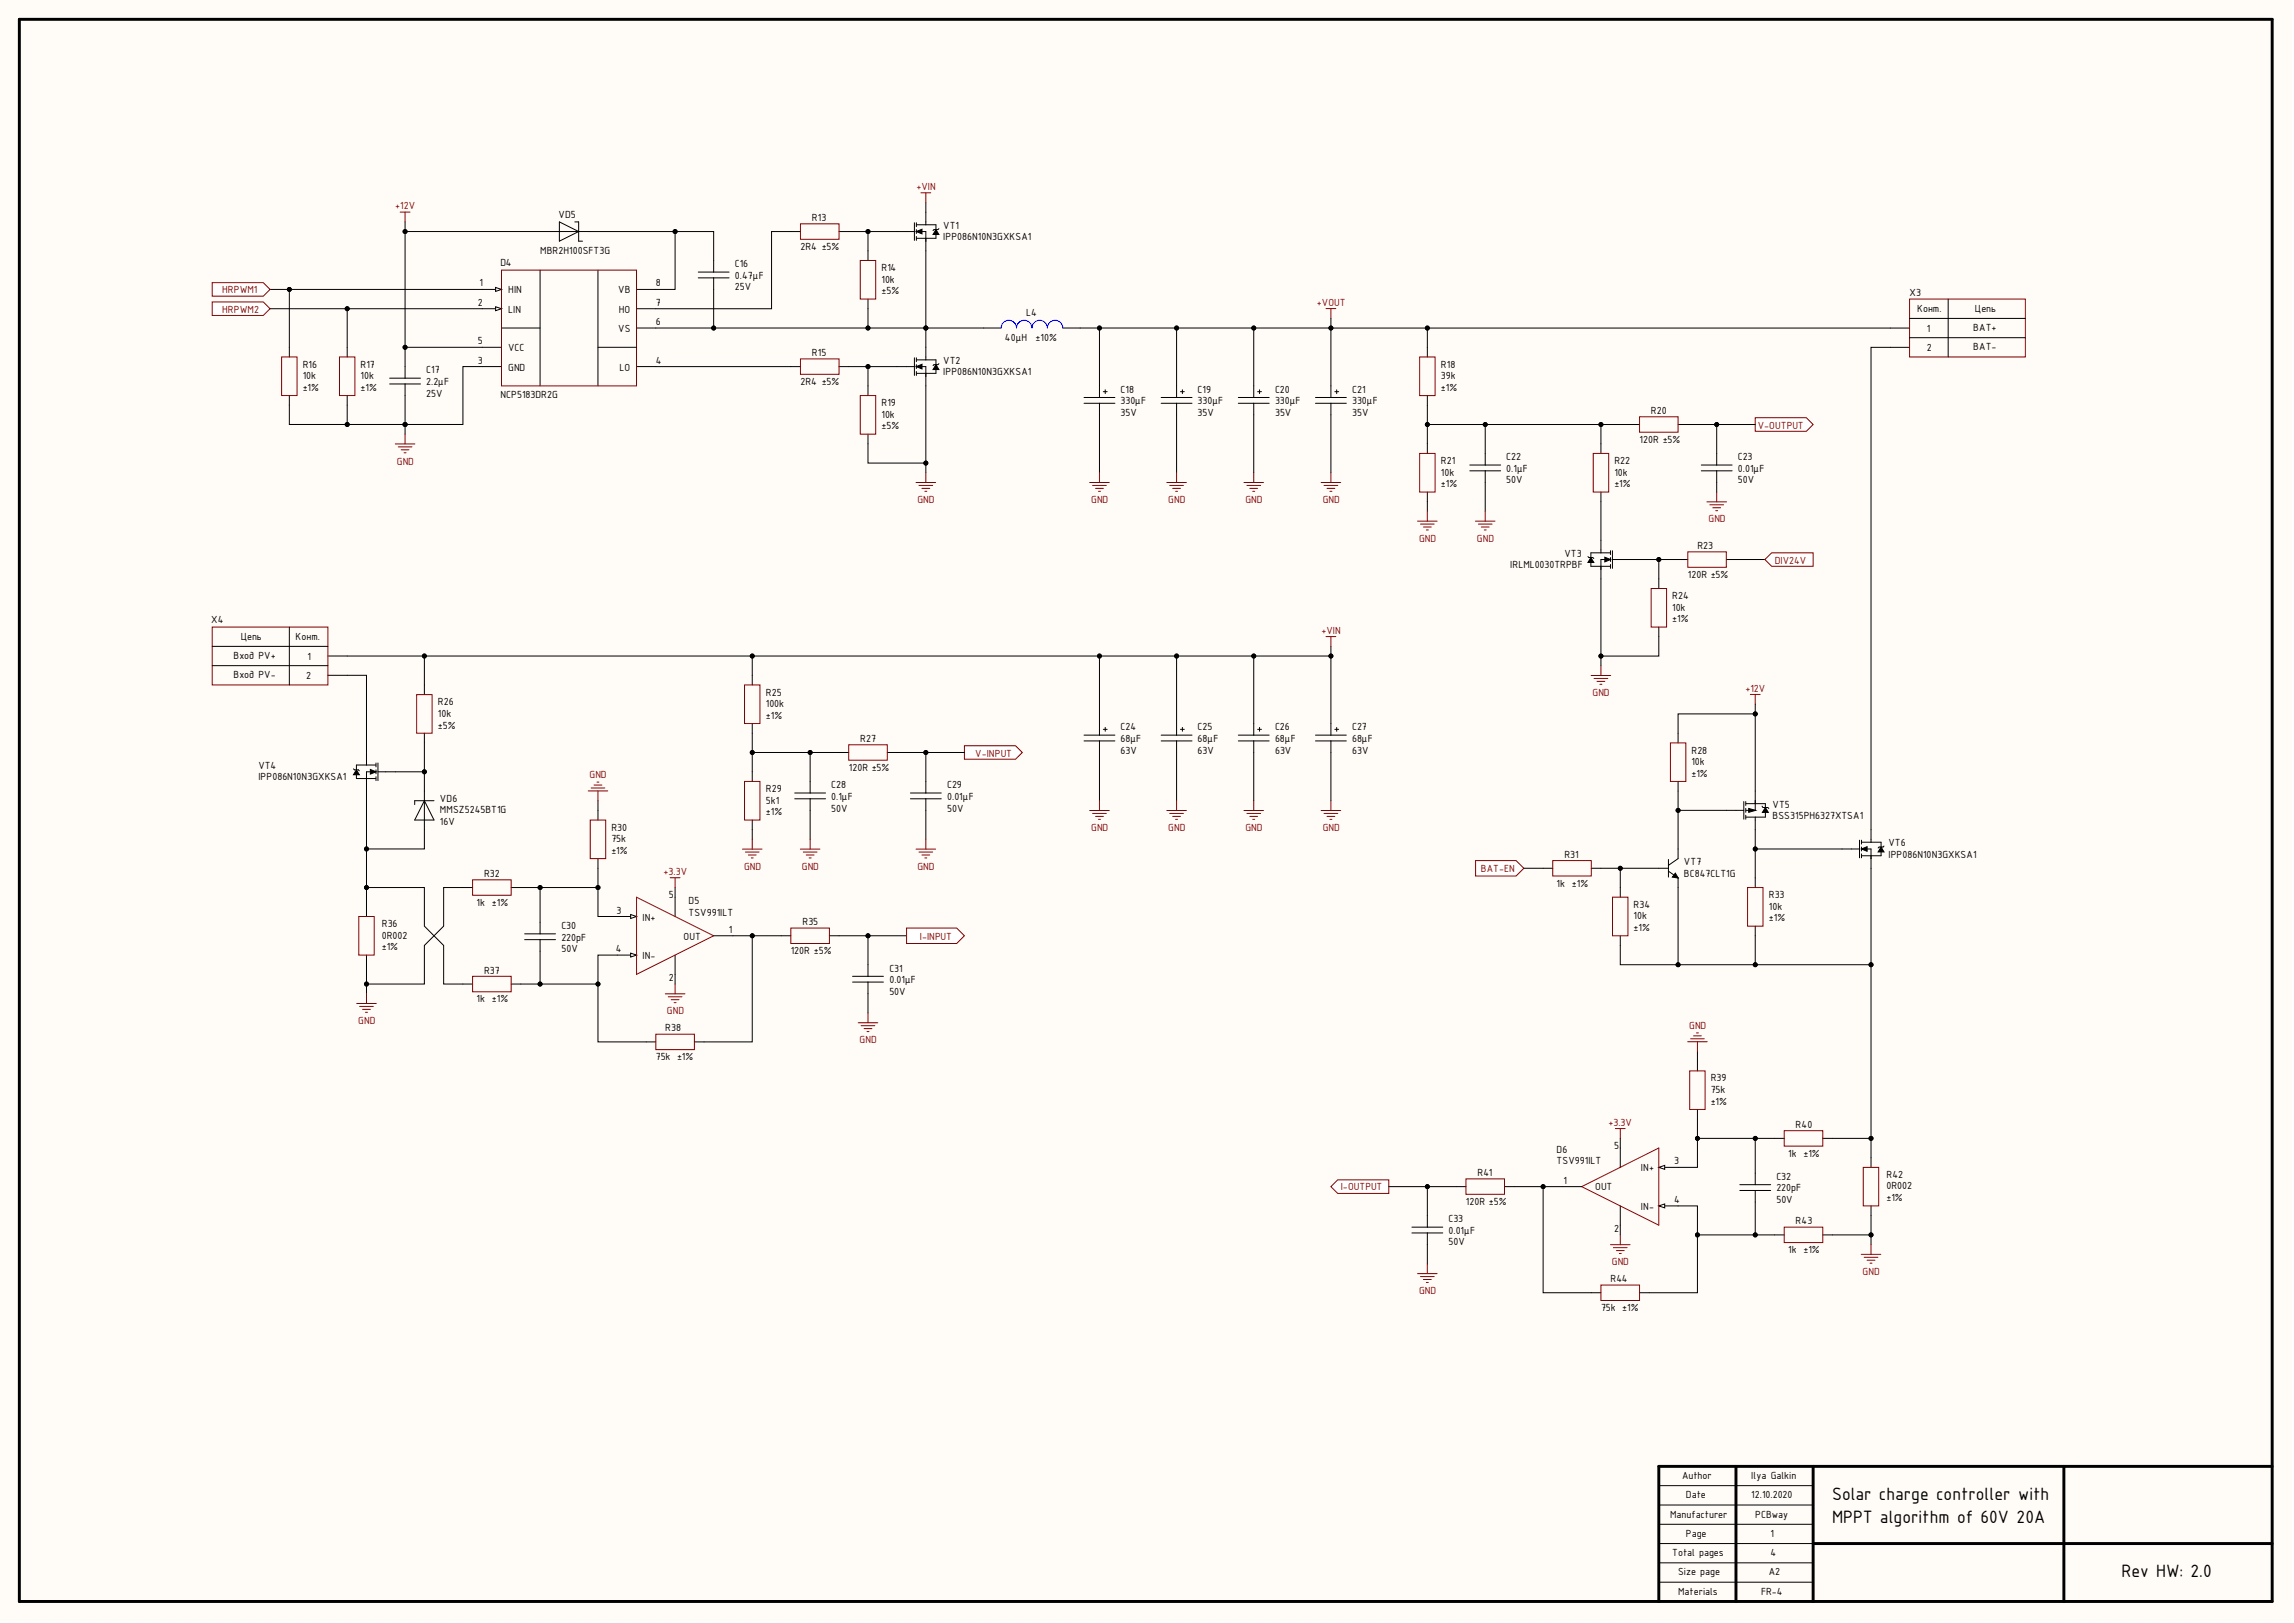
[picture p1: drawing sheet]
<svg xmlns="http://www.w3.org/2000/svg" width="594mm" height="420mm" viewBox="0 0 594 420" stroke-linecap="round" stroke-linejoin="round" font-family="sans-serif">
<defs><g id="words">
<g font-size="5">
<text x="474.2" y="388.4">Solar charge controller with</text>
<text x="474.2" y="394.3">MPPT algorithm of 60V 20A</text>
<text x="549.1" y="408.3">Rev HW: 2.0</text>
</g>
<g font-size="2.9" fill="#800000">
<text x="237.2" y="49.2">+VIN</text>
<text x="102.3" y="54.2">+12V</text>
<text x="57.5" y="75.9">HRPWM1</text>
<text x="57.5" y="80.9">HRPWM2</text>
<text x="340.8" y="79.2">+VOUT</text>
<text x="454.9" y="111">V-OUTPUT</text>
<text x="102.7" y="120.3">GND</text>
<text x="237.4" y="130.2">GND</text>
<text x="282.4" y="130.2">GND</text>
<text x="302.4" y="130.2">GND</text>
<text x="322.3" y="130.2">GND</text>
<text x="342.3" y="130.2">GND</text>
<text x="442.2" y="135.2">GND</text>
<text x="367.3" y="140.2">GND</text>
<text x="382.2" y="140.2">GND</text>
<text x="459.3" y="145.9">DIV24V</text>
<text x="342" y="164.1">+VIN</text>
<text x="451.7" y="179">+12V</text>
<text x="412.2" y="180.2">GND</text>
<text x="252.4" y="195.9">V-INPUT</text>
<text x="152.6" y="201.5">GND</text>
<text x="282.4" y="215.2">GND</text>
<text x="302.4" y="215.2">GND</text>
<text x="322.3" y="215.2">GND</text>
<text x="342.3" y="215.2">GND</text>
<text x="171.8" y="226.5">+3.3V</text>
<text x="192.6" y="225.1">GND</text>
<text x="207.5" y="225.1">GND</text>
<text x="237.4" y="225.1">GND</text>
<text x="383.3" y="225.8">BAT-EN</text>
<text x="238" y="243.3">I-INPUT</text>
<text x="172.6" y="262.6">GND</text>
<text x="92.7" y="265.1">GND</text>
<text x="437.2" y="266.4">GND</text>
<text x="222.5" y="270.1">GND</text>
<text x="416.3" y="291.4">+3.3V</text>
<text x="347" y="308.2">I-OUTPUT</text>
<text x="417.2" y="327.6">GND</text>
<text x="367.3" y="335.1">GND</text>
<text x="482.1" y="330.1">GND</text>
</g>
<g font-size="2.9">
<text x="144.5" y="56.5">VD5</text>
<text x="210.1" y="57.2">R13</text>
<text x="244.1" y="59.2">VT1</text>
<text x="139.8" y="65.7">MBR2H100SFT3G</text>
<text x="207.2" y="64.7">2R4 ±5%</text>
<text x="244.1" y="62.2">IPP086N10N3GXKSA1</text>
<text x="129.5" y="68.9">D4</text>
<text x="190.2" y="69.2">C16</text>
<text x="228.1" y="70.2">R14</text>
<text x="124.1" y="74.2">1</text>
<text x="131.5" y="75.9">HIN</text>
<text x="160" y="75.9">VB</text>
<text x="169.7" y="74.2">8</text>
<text x="190.2" y="75.2">25V</text>
<text x="190.2" y="72.2">0.47μF</text>
<text x="228.1" y="76.2">±5%</text>
<text x="228.1" y="73.2">10k</text>
<text x="494.2" y="76.7">X3</text>
<text x="123.7" y="79.2">2</text>
<text x="131.5" y="80.9">LIN</text>
<text x="160.2" y="80.9">HO</text>
<text x="169.7" y="79.2">7</text>
<text x="265.6" y="81.7">L4</text>
<text x="496.2" y="80.7">Конт.</text>
<text x="511.2" y="80.7">Цепь</text>
<text x="123.7" y="89.1">5</text>
<text x="160" y="85.9">VS</text>
<text x="169.7" y="84.1">6</text>
<text x="260.1" y="88.2">40μH</text>
<text x="268" y="88.2">±10%</text>
<text x="498.7" y="85.9">1</text>
<text x="510.7" y="85.7">BAT+</text>
<text x="78.4" y="95.1">R16</text>
<text x="93.3" y="95.1">R17</text>
<text x="123.7" y="94.2">3</text>
<text x="131.5" y="90.9">VCC</text>
<text x="131.5" y="96">GND</text>
<text x="160.4" y="96">LO</text>
<text x="169.7" y="94.2">4</text>
<text x="210.1" y="92.2">R15</text>
<text x="244.1" y="94.2">VT2</text>
<text x="372.9" y="95.1">R18</text>
<text x="498.7" y="90.9">2</text>
<text x="510.7" y="90.7">BAT-</text>
<text x="78.4" y="101.1">±1%</text>
<text x="78.4" y="98.2">10k</text>
<text x="93.3" y="101.1">±1%</text>
<text x="93.3" y="98.2">10k</text>
<text x="110.3" y="99.7">2.2μF</text>
<text x="110.3" y="96.7">C17</text>
<text x="207.2" y="99.7">2R4 ±5%</text>
<text x="244.1" y="97.2">IPP086N10N3GXKSA1</text>
<text x="290" y="101.7">C18</text>
<text x="310" y="101.7">C19</text>
<text x="330" y="101.7">C20</text>
<text x="350" y="101.7">C21</text>
<text x="372.9" y="101.1">±1%</text>
<text x="372.9" y="98.2">39k</text>
<text x="110.3" y="102.7">25V</text>
<text x="129.5" y="103">NCP5183DR2G</text>
<text x="228.1" y="105.1">R19</text>
<text x="290" y="107.7">35V</text>
<text x="290" y="104.7">330μF</text>
<text x="310" y="107.7">35V</text>
<text x="310" y="104.7">330μF</text>
<text x="330" y="107.7">35V</text>
<text x="330" y="104.7">330μF</text>
<text x="350" y="107.7">35V</text>
<text x="350" y="104.7">330μF</text>
<text x="427.3" y="107.1">R20</text>
<text x="228.1" y="111.1">±5%</text>
<text x="228.1" y="108.2">10k</text>
<text x="389.9" y="119.2">C22</text>
<text x="424.3" y="114.7">120R ±5%</text>
<text x="449.8" y="119.2">C23</text>
<text x="372.9" y="123.1">10k</text>
<text x="372.9" y="120.2">R21</text>
<text x="389.9" y="125.2">50V</text>
<text x="389.9" y="122.1">0.1μF</text>
<text x="417.8" y="123.1">10k</text>
<text x="417.8" y="120.2">R22</text>
<text x="449.8" y="125.2">50V</text>
<text x="449.8" y="122.1">0.01μF</text>
<text x="372.9" y="126.2">±1%</text>
<text x="417.8" y="126.2">±1%</text>
<text x="439.3" y="142.2">R23</text>
<text x="390.9" y="147.2">IRLML0030TRPBF</text>
<text x="404.9" y="144.1">VT3</text>
<text x="436.9" y="149.6">120R ±5%</text>
<text x="432.8" y="155.1">R24</text>
<text x="54.7" y="161.4">X4</text>
<text x="432.8" y="161.1">±1%</text>
<text x="432.8" y="158.1">10k</text>
<text x="62.3" y="165.6">Цепь</text>
<text x="76.5" y="165.6">Конт.</text>
<text x="60.4" y="170.6">Вход PV+</text>
<text x="79.6" y="170.8">1</text>
<text x="60.4" y="175.6">Вход PV-</text>
<text x="79.2" y="175.8">2</text>
<text x="113.4" y="185.6">10k</text>
<text x="113.4" y="182.6">R26</text>
<text x="198.2" y="183.1">100k</text>
<text x="198.2" y="180.1">R25</text>
<text x="113.4" y="188.6">±5%</text>
<text x="198.2" y="186.1">±1%</text>
<text x="290" y="189.1">C24</text>
<text x="310" y="189.1">C25</text>
<text x="330" y="189.1">C26</text>
<text x="350" y="189.1">C27</text>
<text x="222.7" y="192.1">R27</text>
<text x="290" y="195.1">63V</text>
<text x="290" y="192.1">68μF</text>
<text x="310" y="195.1">63V</text>
<text x="310" y="192.1">68μF</text>
<text x="330" y="195.1">63V</text>
<text x="330" y="192.1">68μF</text>
<text x="350" y="195.1">63V</text>
<text x="350" y="192.1">68μF</text>
<text x="437.8" y="195.1">R28</text>
<text x="66.9" y="202">IPP086N10N3GXKSA1</text>
<text x="66.9" y="199.1">VT4</text>
<text x="219.7" y="199.6">120R ±5%</text>
<text x="437.8" y="201">±1%</text>
<text x="437.8" y="198.1">10k</text>
<text x="113.9" y="207.5">VD6</text>
<text x="198.2" y="208">5k1</text>
<text x="198.2" y="205.1">R29</text>
<text x="215.1" y="207">0.1μF</text>
<text x="215.1" y="204.1">C28</text>
<text x="245.1" y="207">0.01μF</text>
<text x="245.1" y="204.1">C29</text>
<text x="458.7" y="209.1">VT5</text>
<text x="113.9" y="213.5">16V</text>
<text x="113.9" y="210.6">MMSZ5245BT1G</text>
<text x="158.2" y="215.1">R30</text>
<text x="198.2" y="211">±1%</text>
<text x="215.1" y="210.1">50V</text>
<text x="245.1" y="210.1">50V</text>
<text x="458.7" y="212">BSS315PH6327XTSA1</text>
<text x="158.2" y="221.1">±1%</text>
<text x="158.2" y="218">75k</text>
<text x="488.8" y="219">VT6</text>
<text x="125.3" y="227">R32</text>
<text x="404.9" y="222">R31</text>
<text x="435.8" y="227">BC847CLT1G</text>
<text x="435.8" y="224">VT7</text>
<text x="488.8" y="222">IPP086N10N3GXKSA1</text>
<text x="173.1" y="232.5">5</text>
<text x="402.9" y="229.5">1k ±1%</text>
<text x="457.8" y="232.5">R33</text>
<text x="123.3" y="234.5">1k ±1%</text>
<text x="159.6" y="236.6">3</text>
<text x="166.3" y="238.3">IN+</text>
<text x="178.2" y="237.1">TSV991ILT</text>
<text x="178.2" y="234">D5</text>
<text x="207.7" y="239.5">R35</text>
<text x="422.8" y="238">10k</text>
<text x="422.8" y="235">R34</text>
<text x="457.8" y="238.5">±1%</text>
<text x="457.8" y="235.5">10k</text>
<text x="98.8" y="243">0R002</text>
<text x="98.8" y="240">R36</text>
<text x="145.3" y="243.5">220pF</text>
<text x="145.3" y="240.5">C30</text>
<text x="176.9" y="243.3">OUT</text>
<text x="188.7" y="241.5">1</text>
<text x="422.8" y="241">±1%</text>
<text x="98.8" y="246">±1%</text>
<text x="145.3" y="246.5">50V</text>
<text x="159.4" y="246.5">4</text>
<text x="166.3" y="248.3">IN-</text>
<text x="204.6" y="247">120R ±5%</text>
<text x="230.2" y="251.5">C31</text>
<text x="125.3" y="252">R37</text>
<text x="173.1" y="254.1">2</text>
<text x="230.2" y="257.5">50V</text>
<text x="230.2" y="254.5">0.01μF</text>
<text x="123.3" y="259.5">1k ±1%</text>
<text x="172.2" y="267">R38</text>
<text x="169.7" y="274.5">75k ±1%</text>
<text x="442.8" y="279.9">R39</text>
<text x="442.8" y="285.9">±1%</text>
<text x="442.8" y="283">75k</text>
<text x="464.7" y="291.9">R40</text>
<text x="402.9" y="298.5">D6</text>
<text x="417.7" y="297.4">5</text>
<text x="462.8" y="299.5">1k ±1%</text>
<text x="382.4" y="304.5">R41</text>
<text x="402.9" y="301.4">TSV991ILT</text>
<text x="424.7" y="303.2">IN+</text>
<text x="433.3" y="301.4">3</text>
<text x="459.8" y="305.5">C32</text>
<text x="488.2" y="305">R42</text>
<text x="379.4" y="311.9">120R ±5%</text>
<text x="404.6" y="306.4">1</text>
<text x="412.8" y="308.2">OUT</text>
<text x="433.3" y="311.5">4</text>
<text x="459.8" y="311.5">50V</text>
<text x="459.8" y="308.4">220pF</text>
<text x="488.2" y="311">±1%</text>
<text x="488.2" y="307.9">0R002</text>
<text x="374.9" y="316.5">C33</text>
<text x="424.7" y="313.3">IN-</text>
<text x="464.7" y="317">R43</text>
<text x="374.9" y="322.4">50V</text>
<text x="374.9" y="319.4">0.01μF</text>
<text x="417.7" y="319">2</text>
<text x="462.8" y="324.4">1k ±1%</text>
<text x="416.8" y="332">R44</text>
<text x="414.4" y="339.4">75k ±1%</text>
<text x="435.3" y="382.9">Author</text>
<text x="453.3" y="382.9">Ilya Galkin</text>
<text x="436.3" y="387.9">Date</text>
<text x="453.3" y="387.9">12.10.2020</text>
<text x="432.3" y="392.8">Manufacturer</text>
<text x="454.3" y="392.8">PCBway</text>
<text x="436.3" y="397.8">Page</text>
<text x="458.2" y="397.8">1</text>
<text x="432.8" y="402.8">Total pages</text>
<text x="434.3" y="407.8">Size page</text>
<text x="457.8" y="407.8">A2</text>
<text x="458.2" y="402.8">4</text>
<text x="434.3" y="412.8">Materials</text>
<text x="455.8" y="412.8">FR-4</text>
</g>
</g></defs>
<g fill="#fffcf8">
<path d="M0 0h593.1v419.6h-593.1z" fill-rule="evenodd"/>
<path d="M0 0h593.1v419.6h-593.1z" fill-rule="evenodd"/>
</g>
<path d="M5 5h583.1v409.6h-583.1zM449.3 379.6v35M469.3 379.6v35M534.2 379.6v35M588.1 379.6h-158.8v35M469.3 399.6h118.8" fill="none" stroke="#000" stroke-width=".76"/>
<g fill="none" stroke="#000" stroke-width=".26">
<path d="M69.9 79.9h20M69.9 74.9h5M124.8 79.9h-34.9v10M124.8 74.9h-49.9v15M180.7 71.9h8M180.7 70.4h8M184.7 67.4v3M184.7 71.9v3M100.8 99.4h8M100.8 97.9h8M124.8 94.9h-5v15h-15v-10.5M124.8 89.9h-20v8"/>
<path d="M74.9 104.9v5h29.9M89.9 104.9v5M429.3 399.6h40M429.3 394.6h40M429.3 389.6h40M429.3 384.6h40M429.3 409.6h40M429.3 404.6h40"/>
<circle cx="74.9" cy="74.9" r=".51"/>
<circle cx="89.9" cy="79.9" r=".51"/>
<circle cx="104.8" cy="89.9" r=".51"/>
<circle cx="89.9" cy="109.9" r=".51"/>
<circle cx="104.8" cy="109.9" r=".51"/>
</g>
<g fill="#000">
<circle cx="74.9" cy="74.9" r=".51"/>
<circle cx="89.9" cy="79.9" r=".51"/>
<circle cx="104.8" cy="89.9" r=".51"/>
<circle cx="89.9" cy="109.9" r=".51"/>
<circle cx="104.8" cy="109.9" r=".51"/>
</g>
<path d="M54.9 73.2h13.2l1.8 1.7-1.8 1.8h-13.2z" fill-rule="evenodd" fill="#fff"/>
<path d="M54.9 73.2h13.2l1.8 1.7-1.8 1.8h-13.2z" fill="none" stroke="#800000" stroke-width=".26"/>
<path d="M54.9 78.2h13.2l1.8 1.7-1.8 1.8h-13.2z" fill-rule="evenodd" fill="#fff"/>
<g fill="none" stroke="#800000" stroke-width=".26">
<path d="M103.6 54.9h2.5M104.8 54.9v2.5M207.2 57.9h10v4h-10zM238.4 49.9h2.5M239.6 49.9v2.6M54.9 78.2h13.2l1.8 1.7-1.8 1.8h-13.2zM222.7 67.4h3.9v10h-3.9zM343.2 79.9h2.5M344.5 79.9v2.5M207.2 92.9h10v4h-10zM102.3 114.9h5.1M103.1 115.7h3.5"/>
<path d="M103.8 116.4h2.1M104.6 117.2h.5M104.8 112.4v2.5M222.7 102.4h3.9v10h-3.9zM237.1 124.9h5.1M237.8 125.7h3.6M238.6 126.4h2M239.4 127.2h.5M239.6 122.4v2.5M341.9 124.9h5.1M342.7 125.7h3.5M343.4 126.4h2.1"/>
<path d="M344.2 127.2h.5M344.5 122.4v2.5"/>
</g>
<g fill="none" stroke="#000" stroke-width=".26">
<path d="M104.8 57.4v2.5M144.8 57.4l5 2.5-5 2.5zM148.8 57.4h1v5h1M174.7 59.9h10v7.5M207.2 59.9h-7.5v20h-30M217.2 59.9h7.4v7.5M224.6 59.9h7.5M239.6 52.5v2.4M169.7 74.9h5v-15h-69.9v30M184.7 74.9v10h-15M224.6 77.4v7.5h-39.9M239.6 64.9v20h-15"/>
<path d="M169.7 94.9h37.5M217.2 94.9h7.4M232.1 94.9h-7.5v7.5M239.6 99.9v20h-15v-7.5M259.1 84.9h-19.5v5M275.1 84.9h9.5v18M284.6 84.9h19.9v18M304.5 84.9h20v18M324.5 84.9h20v18M104.8 109.9v2.5M239.6 119.9v2.5M280.6 102.9h8"/>
<path d="M280.6 104.4h8M284.6 104.4v3M285.6 101.4h1M286 100.9v1M300.5 102.9h8M300.5 104.4h8M304.5 104.4v3M305.5 101.4h1M306 100.9v1M320.5 102.9h8M320.5 104.4h8M324.5 104.4v3"/>
<path d="M325.5 101.4h1M326 100.9v1M340.5 102.9h8M340.5 104.4h8M344.5 104.4v18M345.5 101.4h1M346 100.9v1M369.4 104.9v10M369.4 109.9h15v7.5"/>
<circle cx="104.8" cy="59.9" r=".51"/>
<circle cx="174.7" cy="59.9" r=".51"/>
<circle cx="224.7" cy="59.9" r=".51"/>
<circle cx="104.8" cy="89.9" r=".51"/>
<circle cx="184.7" cy="84.9" r=".51"/>
<circle cx="224.7" cy="94.9" r=".51"/>
<circle cx="224.7" cy="84.9" r=".51"/>
<circle cx="239.6" cy="84.9" r=".51"/>
<circle cx="284.6" cy="84.9" r=".51"/>
<circle cx="304.5" cy="84.9" r=".51"/>
<circle cx="324.5" cy="84.9" r=".51"/>
<circle cx="344.5" cy="84.9" r=".51"/>
<circle cx="104.8" cy="109.9" r=".51"/>
<circle cx="239.6" cy="119.9" r=".51"/>
<circle cx="369.4" cy="109.9" r=".51"/>
<circle cx="384.4" cy="109.9" r=".51"/>
</g>
<g fill="#000">
<circle cx="104.8" cy="59.9" r=".51"/>
<circle cx="174.7" cy="59.9" r=".51"/>
<circle cx="224.7" cy="59.9" r=".51"/>
<circle cx="104.8" cy="89.9" r=".51"/>
<circle cx="184.7" cy="84.9" r=".51"/>
<circle cx="224.7" cy="94.9" r=".51"/>
<circle cx="224.7" cy="84.9" r=".51"/>
<circle cx="239.6" cy="84.9" r=".51"/>
<circle cx="284.6" cy="84.9" r=".51"/>
<circle cx="304.5" cy="84.9" r=".51"/>
<circle cx="324.5" cy="84.9" r=".51"/>
<circle cx="344.5" cy="84.9" r=".51"/>
<circle cx="104.8" cy="109.9" r=".51"/>
<circle cx="239.6" cy="119.9" r=".51"/>
<circle cx="369.4" cy="109.9" r=".51"/>
<circle cx="384.4" cy="109.9" r=".51"/>
</g>
<path d="M259.1 84.9a2 2 0 0 1 2-2 2 2 0 0 1 2 2 2 2 0 0 1 2-2 2 2 0 0 1 2 2 2 2 0 0 1 2-2 2 2 0 0 1 2 2 2 2 0 0 1 2-2 2 2 0 0 1 2 2" fill="none" stroke="#00f" stroke-width=".26"/>
<path d="M454.3 108.1h13.2l1.8 1.8-1.8 1.8h-13.2z" fill-rule="evenodd" fill="#fff"/>
<path d="M454.3 108.1h13.2l1.8 1.8-1.8 1.8h-13.2z" fill="none" stroke="#800000" stroke-width=".26"/>
<g fill="none" stroke="#000" stroke-width=".26">
<path d="M414.3 129.9v13.2M411 144.1l.2 .2h1.1l.2 .3M411.7 144.3l.8 1.3h-1.5zM411.7 145.6v1h5.1M415.4 144.3l1.5 .5-1.5 .7zM416.8 144.8h-2.5v25h15v-5M416.8 143.1h-5.1v1.2M416.8 142.6v1M416.8 144.3v1.1M416.8 146.1v1M417.3 144.8h12v5.1M417.3 142.6v4.5"/>
<path d="M429.3 144.8h5M449.3 144.8h7.5"/>
<circle cx="429.3" cy="144.9" r=".51"/>
<circle cx="414.3" cy="169.8" r=".51"/>
</g>
<path d="M411.7 144.3l.8 1.3h-1.5zM415.4 144.3l1.5 .5-1.5 .7z" fill="#000"/>
<g fill="#000">
<circle cx="429.3" cy="144.9" r=".51"/>
<circle cx="414.3" cy="169.8" r=".51"/>
</g>
<path d="M456.8 144.8l1.7-1.7h10.8v3.5h-10.8z" fill-rule="evenodd" fill="#fff"/>
<g fill="none" stroke="#800000" stroke-width=".26">
<path d="M456.8 144.8l1.7-1.7h10.8v3.5h-10.8zM54.9 162.3h30v15h-30zM107.8 179.8h4v10h-4zM192.7 177.3h4v10h-4zM411.8 174.9h5.1M412.6 175.6h3.5M413.3 176.4h2.1M414.1 177.2h.5M414.3 172.3v2.6M92.9 237.3h4v10h-4zM92.3 259.8h5.1M94.9 257.2v2.6"/>
<path d="M93.1 260.5h3.5M93.8 261.3h2.1M94.6 262.1h.5"/>
</g>
<g fill="none" stroke="#000" stroke-width=".26">
<path d="M54.9 167.3h30M54.9 172.3h30M74.9 162.3v15M84.9 174.8h10v20M84.9 169.8h24.9v10M194.7 174.8v2.5M414.3 169.8v2.5M109.8 189.8v10h-7.5M109.8 199.8v20h-14.9v-15M194.7 187.3v12.5M194.7 194.8h15v7.5M209.7 194.8h7.5"/>
<path d="M94.9 219.8v17.5M109.8 207.3l2.5 5h-5zM112.3 207.3h-5v1M94.9 247.3v2.4M94.9 254.7v2.5"/>
<circle cx="109.8" cy="169.8" r=".51"/>
<circle cx="414.3" cy="169.8" r=".51"/>
<circle cx="109.8" cy="199.8" r=".51"/>
<circle cx="194.7" cy="194.8" r=".51"/>
<circle cx="209.7" cy="194.8" r=".51"/>
<circle cx="94.9" cy="219.8" r=".51"/>
<circle cx="94.9" cy="229.8" r=".51"/>
<circle cx="94.9" cy="254.7" r=".51"/>
</g>
<g fill="#000">
<circle cx="109.8" cy="169.8" r=".51"/>
<circle cx="414.3" cy="169.8" r=".51"/>
<circle cx="109.8" cy="199.8" r=".51"/>
<circle cx="194.7" cy="194.8" r=".51"/>
<circle cx="209.7" cy="194.8" r=".51"/>
<circle cx="94.9" cy="219.8" r=".51"/>
<circle cx="94.9" cy="229.8" r=".51"/>
<circle cx="94.9" cy="254.7" r=".51"/>
</g>
<path d="M249.6 193.1h13.2l1.8 1.7-1.8 1.7h-13.2z" fill-rule="evenodd" fill="#fff"/>
<path d="M494.2 77.4h30v15h-30zM343.2 164.8h2.5M344.5 164.8v2.5M249.6 193.1h13.2l1.8 1.7-1.8 1.7h-13.2zM341.9 209.8h5.1M342.7 210.6h3.5M343.4 211.3h2.1M344.2 212.1h.5M344.5 207.3v2.5" fill="none" stroke="#800000" stroke-width=".26"/>
<g fill="none" stroke="#000" stroke-width=".26">
<path d="M504.2 77.4v15M489.2 84.9h5M489.2 89.9h5M494.2 82.4h30M494.2 87.4h30M109.8 169.8h174.8v20.5M284.6 169.8h19.9v20.5M304.5 169.8h20v20.5M324.5 169.8h20v20.5M344.5 167.3v2.5M280.6 190.3h8M280.6 191.8h8"/>
<path d="M284.6 191.8v3M285.6 188.8h1M286 188.3v1M300.5 190.3h8M300.5 191.8h8M304.5 191.8v3M305.5 188.8h1M306 188.3v1M320.5 190.3h8M320.5 191.8h8M324.5 191.8v3M325.5 188.8h1"/>
<path d="M326 188.3v1M340.5 190.3h8M340.5 191.8h8M344.5 191.8v15.5M345.5 188.8h1M346 188.3v1"/>
<circle cx="109.8" cy="169.8" r=".51"/>
<circle cx="194.7" cy="169.8" r=".51"/>
<circle cx="284.6" cy="169.8" r=".51"/>
<circle cx="304.5" cy="169.8" r=".51"/>
<circle cx="324.5" cy="169.8" r=".51"/>
<circle cx="344.5" cy="169.8" r=".51"/>
</g>
<g fill="#000">
<circle cx="109.8" cy="169.8" r=".51"/>
<circle cx="194.7" cy="169.8" r=".51"/>
<circle cx="284.6" cy="169.8" r=".51"/>
<circle cx="304.5" cy="169.8" r=".51"/>
<circle cx="324.5" cy="169.8" r=".51"/>
<circle cx="344.5" cy="169.8" r=".51"/>
</g>
<path d="M346.2 305.4h13.2v3.5h-13.2l-1.7-1.7z" fill-rule="evenodd" fill="#fff"/>
<g fill="none" stroke="#800000" stroke-width=".26">
<path d="M152.2 204.8h5.1M153 204h3.5M153.7 203.2h2.1M154.5 202.5h.5M154.8 204.8v2.5M173.5 227.2h2.5M174.7 227.2v2.6M172.2 257.3h5.1M172.9 258h3.6M173.7 258.8h2M174.5 259.6h.5M174.7 254.7v2.6"/>
<path d="M222.1 264.8h5.1M222.9 265.5h3.5M223.6 266.3h2.1M224.4 267.1h.5M224.6 262.2v2.6M346.2 305.4h13.2v3.5h-13.2l-1.7-1.7z"/>
</g>
<g fill="none" stroke="#000" stroke-width=".26">
<path d="M232.1 59.9h4.6M236.7 57.7v4.5M237.1 59.9l1.5-.6v1.2zM237.2 57.7v1M237.2 59.4v1.1M237.2 59.9h2.4v5M237.2 58.2h5v1.2M239.6 54.9v3.3M242.2 59.4l.8 1.3h-1.5zM243 59.2l-.3 .2h-1l-.2 .3M237.2 61.2v1M242.2 60.7v1h-5"/>
<path d="M232.1 94.9h4.6M236.7 92.6v4.6M237.1 94.9l1.5-.6v1.2zM237.2 92.6v1M237.2 94.4v1M237.2 96.2v1M237.2 94.9h2.4v5M237.2 93.2h5v1.2M239.6 89.9v3.3M242.2 94.4l.8 1.3h-1.5zM242.2 95.7v1h-5M243 94.1l-.3 .3h-1l-.2 .3"/>
<path d="M369.4 84.9h119.8M194.7 169.8v5M91.5 199l.2 .3h1.1l.2 .2M92.2 199.3l.8 1.3h-1.5zM94.9 194.8v3.2M95.9 199.2l1.4 .6-1.4 .6zM97.3 199.8h-2.4v5M97.3 198h-5.1v1.3M97.3 197.5v1M97.3 199.3v1M97.8 199.8h4.5M97.8 197.5v4.6"/>
<path d="M92.2 200.6v.9h5.1M97.3 201.1v1M154.8 207.3v2.5M174.7 229.8v2.5M154.8 254.7v15h12.4M174.7 252.2v2.5M189.7 242.3h12.5M194.7 242.3v27.4h-12.5M217.2 242.3h7.4v7.4M224.6 257.2v5M224.6 242.3h10"/>
<circle cx="369.4" cy="84.9" r=".51"/>
<circle cx="194.7" cy="169.8" r=".51"/>
<circle cx="154.8" cy="254.7" r=".51"/>
<circle cx="194.7" cy="242.3" r=".51"/>
<circle cx="224.7" cy="242.3" r=".51"/>
</g>
<g fill="#000">
<circle cx="369.4" cy="84.9" r=".51"/>
<circle cx="194.7" cy="169.8" r=".51"/>
<circle cx="154.8" cy="254.7" r=".51"/>
<circle cx="194.7" cy="242.3" r=".51"/>
<circle cx="224.7" cy="242.3" r=".51"/>
</g>
<path d="M237.1 59.9l1.5-.6v1.2zM242.2 59.4l.8 1.3h-1.5zM237.1 94.9l1.5-.6v1.2zM242.2 94.4l.8 1.3h-1.5zM92.2 199.3l.8 1.3h-1.5zM95.9 199.2l1.4 .6-1.4 .6z" fill="#000"/>
<path d="M234.6 240.3h13l2 2-2 1.9h-13z" fill-rule="evenodd" fill="#fff"/>
<path d="M152.8 212.3h4v10h-4zM122.3 227.8h10v4h-10zM122.3 252.7h10v4h-10zM204.7 240.3h10v3.9h-10zM234.6 240.3h13l2 2-2 1.9h-13z" fill="none" stroke="#800000" stroke-width=".26"/>
<g fill="none" stroke="#000" stroke-width=".26">
<path d="M154.8 209.8v2.5M119.8 229.8h2.5M132.3 229.8h2.5M139.8 238.8v3M154.8 222.3v2.5M159.8 237.3h4.9M119.8 254.7h2.5M132.3 254.7h2.5M135.8 243.3h8M135.8 241.8h8M139.8 243.3v2.9M174.7 247.3v4.9"/>
<path d="M202.2 242.3h2.5M214.7 242.3h2.5M220.7 254.2h7.9M220.7 252.7h7.9M224.6 249.7v3M224.6 254.2v3"/>
</g>
<path d="M163.2 236.8l1.5 .5-1.5 .5z" fill="#f8fcff"/>
<path d="M163.2 236.8l1.5 .5-1.5 .5zM159.8 247.3h4.9" fill="none" stroke="#000" stroke-width=".26"/>
<path d="M163.2 246.7l1.5 .6-1.5 .5z" fill="#f8fcff"/>
<g fill="none" stroke="#000" stroke-width=".26">
<path d="M194.7 199.8v2.5M194.7 212.3v2.5M174.7 232.3v5M163.2 246.7l1.5 .6-1.5 .5zM184.7 242.3h5M167.2 269.7h2.5M179.7 269.7h2.5M439.3 272.2v2.5M419.4 294.7v2.5M439.3 289.7v5M454.3 294.7h5M474.3 294.7h10"/>
<path d="M359.4 307.2h10M376.9 307.2h-7.5v7.5M391.9 307.2h12.5M399.4 307.2v27.5h12.5M419.4 312.2v7.5M429.3 302.2h5M439.3 319.7v15h-12.5M454.3 311.2v8.5h-15v-7.5h-5M454.3 319.7h5M484.3 314.7v5h-10M484.3 319.7v2.5M369.4 322.2v5"/>
<circle cx="439.3" cy="294.7" r=".51"/>
<circle cx="454.3" cy="294.7" r=".51"/>
<circle cx="484.3" cy="294.7" r=".51"/>
<circle cx="369.4" cy="307.2" r=".51"/>
<circle cx="399.4" cy="307.2" r=".51"/>
<circle cx="439.3" cy="319.7" r=".51"/>
<circle cx="454.3" cy="319.7" r=".51"/>
<circle cx="484.3" cy="319.7" r=".51"/>
</g>
<path d="M164.7 232.3l20 10-20 9.9z" fill="none" stroke="#980000" stroke-width=".26"/>
<g fill="none" stroke="#800000" stroke-width=".26">
<path d="M192.7 202.3h4v10h-4zM169.7 267.7h10v4h-10zM436.8 269.7h5.1M437.5 268.9h3.6M438.3 268.2h2M439.1 267.4h.5M439.3 269.7v2.5M418.1 292.2h2.5M419.4 292.2v2.5M419.4 319.7v2.5M366.9 329.7h5.1M367.6 330.5h3.6"/>
<path d="M368.4 331.2h2M369.2 332h.5M369.4 327.2v2.5M416.8 322.2h5.1M417.6 323h3.5M418.3 323.8h2.1M419.1 324.5h.5M481.7 324.7h5.1M482.5 325.5h3.5M483.2 326.2h2.1M484 327h.5M484.3 322.2v2.5"/>
</g>
<g fill="#000">
<circle cx="439.3" cy="294.7" r=".51"/>
<circle cx="454.3" cy="294.7" r=".51"/>
<circle cx="484.3" cy="294.7" r=".51"/>
<circle cx="369.4" cy="307.2" r=".51"/>
<circle cx="399.4" cy="307.2" r=".51"/>
<circle cx="439.3" cy="319.7" r=".51"/>
<circle cx="454.3" cy="319.7" r=".51"/>
<circle cx="484.3" cy="319.7" r=".51"/>
</g>
<path d="M429.3 302.2l1.5-.5v1z" fill="#f8fcff"/>
<path d="M429.3 302.2l1.5-.5v1zM429.3 312.2h5" fill="none" stroke="#000" stroke-width=".26"/>
<path d="M429.3 312.2l1.5-.5v1z" fill="#f8fcff"/>
<g fill="none" stroke="#000" stroke-width=".26">
<path d="M454.3 182.3v2.5M434.3 219.8v2.5l-2.5 1.7M454.3 214.8v5h22.4M394.4 224.8h5M429.3 224.8h2.5M431.8 225.5l2.5 1.8v2.5M431.8 222.5v4.6M433.6 226l.8 1.3-1.6-.2zM439.3 274.7v2.5M419.4 297.2v5M439.3 287.2v2.5M459.3 294.7h2.5"/>
<path d="M471.8 294.7h2.5M484.3 299.7v2.5M365.4 319.2h8M365.4 317.7h8M369.4 314.7v3M369.4 319.2v3M376.9 307.2h2.5M389.4 307.2h2.5M404.4 307.2h5M429.3 312.2l1.5-.5v1zM434.3 302.2h5v-7.5h15v12M450.3 308.2h8"/>
<path d="M450.3 306.7h8M454.3 308.2v3M459.3 319.7h2.5M471.8 319.7h2.5M484.3 312.2v2.5M411.9 334.7h2.4M424.3 334.7h2.5"/>
<circle cx="454.3" cy="184.8" r=".51"/>
<circle cx="454.3" cy="219.8" r=".51"/>
<circle cx="439.3" cy="294.7" r=".51"/>
<circle cx="454.3" cy="294.7" r=".51"/>
</g>
<path d="M409.4 307.2l19.9-10v20z" fill="none" stroke="#980000" stroke-width=".26"/>
<g fill="#000">
<circle cx="454.3" cy="184.8" r=".51"/>
<circle cx="454.3" cy="219.8" r=".51"/>
<circle cx="439.3" cy="294.7" r=".51"/>
<circle cx="454.3" cy="294.7" r=".51"/>
</g>
<path d="M453 179.8h2.6M454.3 179.8v2.5M437.3 277.2h4v10h-4zM461.8 292.7h10v4h-10zM379.4 305.2h10v4h-10zM461.8 317.7h10v4h-10zM482.2 302.2h4v10h-4zM414.3 332.7h10v4h-10z" fill="none" stroke="#800000" stroke-width=".26"/>
<path d="M433.6 226l.8 1.3-1.6-.2z" fill="#000"/>
<path d="M381.9 222.8h10.5l2 2-2 2h-10.5z" fill-rule="evenodd" fill="#fff"/>
<g fill="none" stroke="#800000" stroke-width=".26">
<path d="M72.9 92.4h4v10h-4zM87.9 92.4h4v10h-4zM367.4 92.4h4v10h-4zM367.4 117.4h4v10h-4zM412.4 117.4h4v10h-4zM424.3 107.9h10v4h-10zM282 124.9h5.1M282.8 125.7h3.5M283.5 126.4h2.1M284.3 127.2h.5M284.6 122.4v2.5M302 124.9h5.1"/>
<path d="M302.7 125.7h3.6M303.5 126.4h2M304.3 127.2h.5M304.5 122.4v2.5M322 124.9h5M322.7 125.7h3.6M323.5 126.4h2M324.2 127.2h.5M324.5 122.4v2.5M441.8 129.9h5M442.5 130.7h3.6M443.3 131.4h2"/>
<path d="M444.1 132.2h.5M444.3 127.4v2.5M427.3 152.4h4v9.9h-4zM436.8 142.9h10v4h-10zM219.7 192.8h9.9v4h-9.9zM432.3 192.3h4v10h-4zM192.2 219.8h5M194.7 217.3v2.5M207.1 219.8h5.1M209.7 217.3v2.5M237.1 219.8h5.1M239.6 217.3v2.5"/>
<path d="M282 209.8h5.1M282.8 210.6h3.5M283.5 211.3h2.1M284.3 212.1h.5M284.6 207.3v2.5M302 209.8h5.1M302.7 210.6h3.6M303.5 211.3h2M304.3 212.1h.5M304.5 207.3v2.5M322 209.8h5M322.7 210.6h3.6"/>
<path d="M323.5 211.3h2M324.2 212.1h.5M324.5 207.3v2.5M192.9 220.6h3.6M193.7 221.3h2M194.4 222.1h.5M207.9 220.6h3.6M208.7 221.3h2M209.4 222.1h.5M237.8 220.6h3.6M238.6 221.3h2M239.4 222.1h.5"/>
<path d="M381.9 222.8h10.5l2 2-2 2h-10.5zM401.9 222.8h10v4h-10zM417.3 232.3h4v10h-4zM452.3 229.8h4v10h-4z"/>
</g>
<g fill="none" stroke="#000" stroke-width=".26">
<path d="M124.8 79.9h5M74.9 89.9v2.5M89.9 89.9v2.5M344.5 82.4v2.5h24.9v7.5M489.2 89.9h-4.9v128.1M74.9 102.4v2.5M89.9 102.4v2.5M284.6 107.4v15M304.5 107.4v15M324.5 107.4v15M369.4 102.4v2.5M369.4 114.9v2.5"/>
<path d="M384.4 109.9h39.9M414.3 109.9v7.5M434.3 109.9h10v10.5M444.3 109.9h10M369.4 127.4v2.5M414.3 127.4v2.5M440.3 121.9h8M440.3 120.4h8M444.3 121.9v5.5M429.3 149.9v2.5M434.3 144.8h2.5M446.8 144.8h2.5"/>
<path d="M429.3 162.3v2.5M217.2 194.8h2.5M229.6 194.8h10v10.5M239.6 194.8h10M284.6 194.8v12.5M304.5 194.8v12.5M324.5 194.8v12.5M434.3 192.3v-7.5h20v25h-2.4M194.7 214.8v2.5M209.7 209.8v7.5M235.6 206.8h8M235.6 205.3h8"/>
<path d="M239.6 206.8v10.5M434.3 202.3v7.5h17M434.3 209.8v10M451.3 207.5v4.6M451.8 207.5v1M451.8 209.3v1M451.8 211.1v1M451.9 208h5v1M452.6 209.3l1.8 .5-1.8 .5zM454.3 211.5v3.3M454.3 219.8v10M456 208.7l.3 .3h1.2l.3 .3"/>
<path d="M456.9 209l.8 1.3h-1.6zM456.9 210.3v1.2h-5M476.7 219.8h4.6M481.3 217.5v4.6M481.8 219.8l1.4-.6v1.2zM481.8 217.5v1M481.8 219.3v1M481.8 219.8h2.5v29.9h-30v-9.9M481.8 218h5.1v1.3M486.9 219.3l.7 1.2h-1.5zM487.6 219l-.2 .3h-1.1l-.2 .2M399.4 224.8h2.5"/>
<path d="M411.9 224.8h7.5M429.3 224.8h-9.9v7.5M434.3 229.8v19.9h-14.9v-7.4M481.8 221.1v1M486.9 220.5v1h-5.1M434.3 249.7h20M484.3 249.7v50"/>
<circle cx="344.5" cy="84.9" r=".51"/>
<circle cx="369.4" cy="84.9" r=".51"/>
<circle cx="384.4" cy="109.9" r=".51"/>
<circle cx="414.3" cy="109.9" r=".51"/>
<circle cx="444.3" cy="109.9" r=".51"/>
<circle cx="239.6" cy="194.8" r=".51"/>
<circle cx="454.3" cy="184.8" r=".51"/>
<circle cx="434.3" cy="209.8" r=".51"/>
<circle cx="454.3" cy="219.8" r=".51"/>
<circle cx="419.4" cy="224.8" r=".51"/>
<circle cx="434.3" cy="249.7" r=".51"/>
<circle cx="454.3" cy="249.7" r=".51"/>
<circle cx="484.3" cy="249.7" r=".51"/>
<circle cx="484.3" cy="294.7" r=".51"/>
</g>
<path d="M452.6 209.3l1.8 .5-1.8 .5zM456.9 209l.8 1.3h-1.6zM481.8 219.8l1.4-.6v1.2zM486.9 219.3l.7 1.2h-1.5z" fill="#000"/>
<g fill="#000">
<circle cx="344.5" cy="84.9" r=".51"/>
<circle cx="369.4" cy="84.9" r=".51"/>
<circle cx="384.4" cy="109.9" r=".51"/>
<circle cx="414.3" cy="109.9" r=".51"/>
<circle cx="444.3" cy="109.9" r=".51"/>
<circle cx="239.6" cy="194.8" r=".51"/>
<circle cx="454.3" cy="184.8" r=".51"/>
<circle cx="434.3" cy="209.8" r=".51"/>
<circle cx="454.3" cy="219.8" r=".51"/>
<circle cx="419.4" cy="224.8" r=".51"/>
<circle cx="434.3" cy="249.7" r=".51"/>
<circle cx="454.3" cy="249.7" r=".51"/>
<circle cx="484.3" cy="249.7" r=".51"/>
<circle cx="484.3" cy="294.7" r=".51"/>
</g>
<path d="M128.3 79.4l1.5 .5-1.5 .5z" fill="#f8fcff"/>
<path d="M124.8 74.9h5M128.3 79.4l1.5 .5-1.5 .5z" fill="none" stroke="#000" stroke-width=".26"/>
<path d="M128.3 74.4l1.5 .5-1.5 .5z" fill="#f8fcff"/>
<g fill="none" stroke="#000" stroke-width=".26">
<path d="M128.3 74.4l1.5 .5-1.5 .5zM139.8 69.9v30M154.8 69.9v30M164.7 79.9h5M164.7 74.9h5M124.8 89.9h5M124.8 94.9h5M129.8 84.9h10M154.8 89.9h9.9M164.7 94.9h5M164.7 84.9h5M384.4 117.4v3"/>
<path d="M369.4 129.9v2.5M380.4 121.9h8M380.4 120.4h8M384.4 121.9v10.5M205.7 206.8h8M205.7 205.3h8M209.7 202.3v3M209.7 206.8v3M94.9 229.8h14.9v10l5 5v9.9h5M119.8 229.8h-5v10l-5 5v9.9h-14.9v-5M134.8 229.8h5v9M154.8 224.8v5h-15"/>
<path d="M154.8 229.8v7.5h5M139.8 246.2v8.5h-5M159.8 247.3h-5v7.4h-15"/>
<circle cx="94.9" cy="229.8" r=".51"/>
<circle cx="139.8" cy="229.8" r=".51"/>
<circle cx="154.8" cy="229.8" r=".51"/>
<circle cx="94.9" cy="254.7" r=".51"/>
<circle cx="139.8" cy="254.7" r=".51"/>
<circle cx="154.8" cy="254.7" r=".51"/>
</g>
<path d="M129.8 69.9h34.9v30h-34.9zM366.9 134.9h5.1M367.6 135.7h3.6M368.4 136.4h2M369.2 137.2h.5M369.4 132.4v2.5M381.9 134.9h5M382.6 135.7h3.6M383.4 136.4h2M384.1 137.2h.6M384.4 132.4v2.5" fill="none" stroke="#800000" stroke-width=".26"/>
<g fill="#000">
<circle cx="94.9" cy="229.8" r=".51"/>
<circle cx="139.8" cy="229.8" r=".51"/>
<circle cx="154.8" cy="229.8" r=".51"/>
<circle cx="94.9" cy="254.7" r=".51"/>
<circle cx="139.8" cy="254.7" r=".51"/>
<circle cx="154.8" cy="254.7" r=".51"/>
</g>
<use href="#words"/>
</svg>
